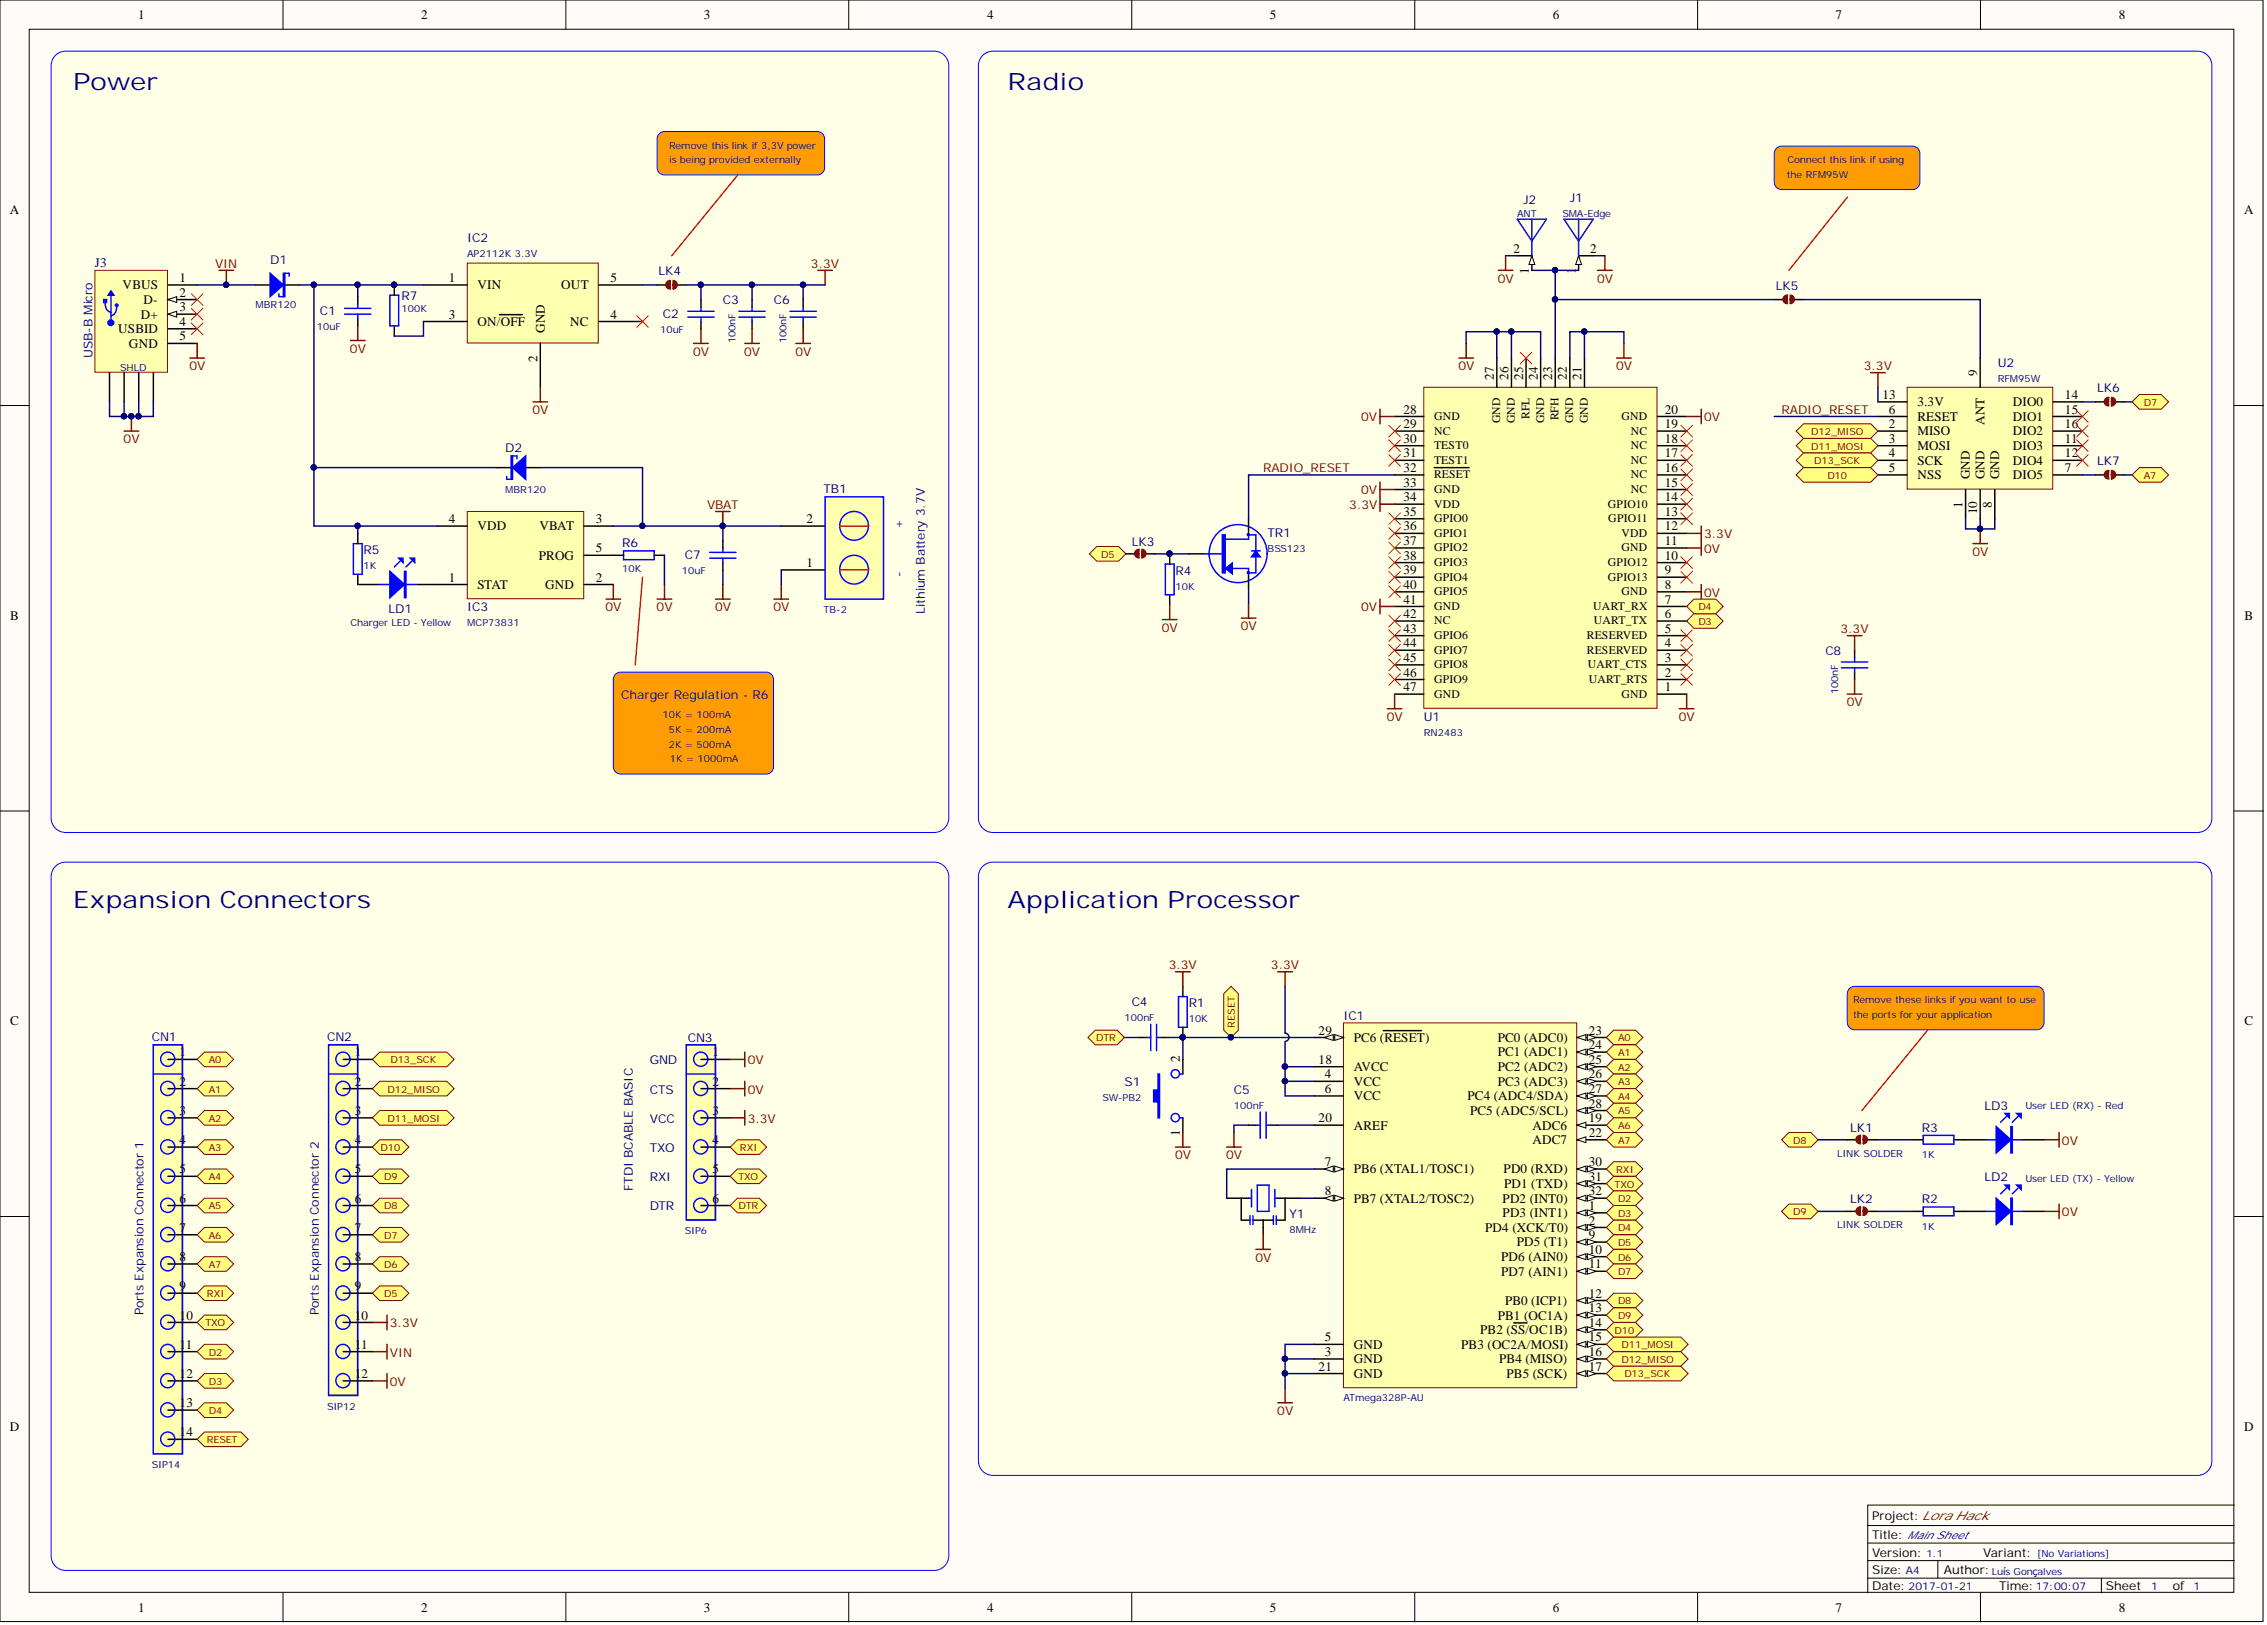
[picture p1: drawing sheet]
<svg xmlns="http://www.w3.org/2000/svg" width="393mm" height="282mm" viewBox="0 0 393 282" stroke-linecap="round" stroke-linejoin="round" font-family="sans-serif">
<defs><g id="words">
<g font-size="4.1" fill="#000080">
<text x="12.7" y="15.6">Power</text>
<text x="174.8" y="15.6">Radio</text>
<text x="12.7" y="157.6">Expansion Connectors</text>
<text x="174.8" y="157.6">Application Processor</text>
</g>
<g font-size="2.3">
<text x="24" y="3.3">1</text>
<text x="73.1" y="3.3">2</text>
<text x="122.1" y="3.3">3</text>
<text x="171.3" y="3.3">4</text>
<text x="220.4" y="3.3">5</text>
<text x="269.4" y="3.3">6</text>
<text x="318.5" y="3.3">7</text>
<text x="367.7" y="3.3">8</text>
<text x="1.7" y="37.2">A</text>
<text x="389.4" y="37.2">A</text>
<text x="262.6" y="43.9">2</text>
<text x="265.3" y="47.6" transform="rotate(-90 265.3 47.6)">1</text>
<text x="273.4" y="47.6" transform="rotate(-90 273.4 47.6)">1</text>
<text x="275.9" y="43.9">2</text>
<text x="21.3" y="50.2">VBUS</text>
<text x="24.9" y="52.7">D-</text>
<text x="31.2" y="48.9">1</text>
<text x="31.2" y="51.5">2</text>
<text x="31.2" y="54">3</text>
<text x="77.9" y="48.9">1</text>
<text x="82.9" y="50.2">VIN</text>
<text x="97.4" y="50.2">OUT</text>
<text x="105.9" y="48.9">5</text>
<text x="20.5" y="57.8">USBID</text>
<text x="24.4" y="55.3">D+</text>
<text x="31.2" y="56.5">4</text>
<text x="31.2" y="59.1">5</text>
<text x="77.9" y="55.3">3</text>
<text x="82.9" y="56.5">ON/OFF</text>
<text x="94.5" y="57.8" transform="rotate(-90 94.5 57.8)">GND</text>
<text x="98.9" y="56.5">NC</text>
<text x="105.9" y="55.3">4</text>
<text x="22.4" y="60.3">GND</text>
<text x="93.2" y="62.8" transform="rotate(-90 93.2 62.8)">2</text>
<text x="259.2" y="65.9" transform="rotate(-90 259.2 65.9)">27</text>
<text x="261.7" y="65.9" transform="rotate(-90 261.7 65.9)">26</text>
<text x="264.3" y="65.9" transform="rotate(-90 264.3 65.9)">25</text>
<text x="266.8" y="65.9" transform="rotate(-90 266.8 65.9)">24</text>
<text x="269.3" y="65.9" transform="rotate(-90 269.3 65.9)">23</text>
<text x="271.9" y="65.9" transform="rotate(-90 271.9 65.9)">22</text>
<text x="274.4" y="65.9" transform="rotate(-90 274.4 65.9)">21</text>
<text x="343.1" y="65.1" transform="rotate(-90 343.1 65.1)">9</text>
<text x="243.5" y="71.7">28</text>
<text x="288.9" y="71.7">20</text>
<text x="326.6" y="69.2">13</text>
<text x="327.7" y="71.7">6</text>
<text x="332.7" y="70.5">3.3V</text>
<text x="349.2" y="70.5">DIO0</text>
<text x="358.3" y="71.7">15</text>
<text x="358.3" y="69.2">14</text>
<text x="243.5" y="74.3">29</text>
<text x="243.5" y="76.8">30</text>
<text x="288.9" y="76.8">18</text>
<text x="288.9" y="74.3">19</text>
<text x="327.7" y="74.3">2</text>
<text x="327.7" y="76.8">3</text>
<text x="332.7" y="75.5">MISO</text>
<text x="332.7" y="73">RESET</text>
<text x="344.3" y="73.7" transform="rotate(-90 344.3 73.7)">ANT</text>
<text x="349.2" y="75.5">DIO2</text>
<text x="349.2" y="73">DIO1</text>
<text x="358.3" y="74.3">16</text>
<text x="358.3" y="76.8">11</text>
<text x="243.5" y="79.3">31</text>
<text x="243.5" y="81.9">32</text>
<text x="288.9" y="81.9">16</text>
<text x="288.9" y="79.3">17</text>
<text x="327.7" y="79.3">4</text>
<text x="327.7" y="81.9">5</text>
<text x="332.7" y="78.1">MOSI</text>
<text x="332.7" y="80.6">SCK</text>
<text x="332.7" y="83.1">NSS</text>
<text x="341.8" y="83.1" transform="rotate(-90 341.8 83.1)">GND</text>
<text x="344.3" y="83.1" transform="rotate(-90 344.3 83.1)">GND</text>
<text x="346.9" y="83.1" transform="rotate(-90 346.9 83.1)">GND</text>
<text x="349.2" y="83.1">DIO5</text>
<text x="349.2" y="78.1">DIO3</text>
<text x="349.2" y="80.6">DIO4</text>
<text x="358.3" y="81.9">7</text>
<text x="358.3" y="79.3">12</text>
<text x="243.5" y="84.4">33</text>
<text x="243.5" y="86.9">34</text>
<text x="243.5" y="89.5">35</text>
<text x="288.9" y="89.5">13</text>
<text x="288.9" y="86.9">14</text>
<text x="288.9" y="84.4">15</text>
<text x="340.5" y="88.1" transform="rotate(-90 340.5 88.1)">1</text>
<text x="343.1" y="89.2" transform="rotate(-90 343.1 89.2)">10</text>
<text x="345.6" y="88.1" transform="rotate(-90 345.6 88.1)">8</text>
<text x="77.9" y="90.7">4</text>
<text x="82.9" y="92">VDD</text>
<text x="93.6" y="92">VBAT</text>
<text x="103.4" y="90.7">3</text>
<text x="103.4" y="95.8">5</text>
<text x="139.9" y="90.7">2</text>
<text x="243.5" y="92">36</text>
<text x="243.5" y="94.5">37</text>
<text x="288.9" y="94.5">11</text>
<text x="288.9" y="92">12</text>
<text x="77.9" y="100.9">1</text>
<text x="93.5" y="97.1">PROG</text>
<text x="103.4" y="100.9">2</text>
<text x="139.9" y="98.3">1</text>
<text x="243.5" y="97.1">38</text>
<text x="243.5" y="99.6">39</text>
<text x="288.9" y="99.6">9</text>
<text x="288.9" y="97.1">10</text>
<text x="1.8" y="107.6">B</text>
<text x="82.9" y="102.1">STAT</text>
<text x="94.6" y="102.1">GND</text>
<text x="243.5" y="102.1">40</text>
<text x="243.5" y="104.7">41</text>
<text x="243.5" y="107.2">42</text>
<text x="288.9" y="107.2">6</text>
<text x="288.9" y="104.7">7</text>
<text x="288.9" y="102.1">8</text>
<text x="389.4" y="107.6">B</text>
<text x="243.5" y="109.8">43</text>
<text x="243.5" y="112.3">44</text>
<text x="288.9" y="112.3">4</text>
<text x="288.9" y="109.8">5</text>
<text x="243.5" y="114.8">45</text>
<text x="243.5" y="117.4">46</text>
<text x="243.5" y="119.9">47</text>
<text x="288.9" y="119.9">1</text>
<text x="288.9" y="117.4">2</text>
<text x="288.9" y="114.8">3</text>
<text x="1.8" y="177.8">C</text>
<text x="228.8" y="179.5">29</text>
<text x="275.7" y="179.5">23</text>
<text x="389.4" y="177.8">C</text>
<text x="31.2" y="183.3">1</text>
<text x="61.6" y="183.3">1</text>
<text x="123.6" y="183.3">1</text>
<text x="204.7" y="184.3" transform="rotate(-90 204.7 184.3)">2</text>
<text x="228.8" y="184.5">18</text>
<text x="234.9" y="180.7">PC6 (RESET)</text>
<text x="234.9" y="185.8">AVCC</text>
<text x="259.9" y="180.7">PC0 (ADC0)</text>
<text x="259.9" y="183.3">PC1 (ADC1)</text>
<text x="259.9" y="185.8">PC2 (ADC2)</text>
<text x="275.7" y="182">24</text>
<text x="275.7" y="184.5">25</text>
<text x="31.2" y="188.3">2</text>
<text x="61.6" y="188.3">2</text>
<text x="123.6" y="188.3">2</text>
<text x="229.9" y="189.6">6</text>
<text x="229.9" y="187.1">4</text>
<text x="234.9" y="190.9">VCC</text>
<text x="234.9" y="188.3">VCC</text>
<text x="254.6" y="190.9">PC4 (ADC4/SDA)</text>
<text x="259.9" y="188.3">PC3 (ADC3)</text>
<text x="275.7" y="187.1">26</text>
<text x="275.7" y="189.6">27</text>
<text x="31.2" y="193.4">3</text>
<text x="61.6" y="193.4">3</text>
<text x="123.6" y="193.4">3</text>
<text x="204.7" y="197.1" transform="rotate(-90 204.7 197.1)">1</text>
<text x="228.8" y="194.7">20</text>
<text x="234.9" y="195.9">AREF</text>
<text x="255.1" y="193.4">PC5 (ADC5/SCL)</text>
<text x="265.9" y="195.9">ADC6</text>
<text x="275.7" y="192.1">28</text>
<text x="275.7" y="194.7">19</text>
<text x="275.7" y="197.2">22</text>
<text x="31.2" y="198.5">4</text>
<text x="31.2" y="203.5">5</text>
<text x="61.6" y="198.5">4</text>
<text x="61.6" y="203.5">5</text>
<text x="123.6" y="198.5">4</text>
<text x="123.6" y="203.5">5</text>
<text x="229.9" y="202.3">7</text>
<text x="234.9" y="203.5">PB6 (XTAL1/TOSC1)</text>
<text x="260.9" y="203.5">PD0 (RXD)</text>
<text x="265.9" y="198.5">ADC7</text>
<text x="275.7" y="202.3">30</text>
<text x="31.2" y="208.6">6</text>
<text x="61.6" y="208.6">6</text>
<text x="123.6" y="208.6">6</text>
<text x="229.9" y="207.3">8</text>
<text x="234.9" y="208.6">PB7 (XTAL2/TOSC2)</text>
<text x="260.7" y="208.6">PD2 (INT0)</text>
<text x="261" y="206.1">PD1 (TXD)</text>
<text x="275.7" y="204.8">31</text>
<text x="275.7" y="207.3">32</text>
<text x="275.7" y="209.9">1</text>
<text x="31.2" y="213.7">7</text>
<text x="61.6" y="213.7">7</text>
<text x="257.7" y="213.7">PD4 (XCK/T0)</text>
<text x="260.7" y="211.1">PD3 (INT1)</text>
<text x="275.7" y="212.4">2</text>
<text x="275.7" y="214.9">9</text>
<text x="31.2" y="218.7">8</text>
<text x="61.6" y="218.7">8</text>
<text x="260.5" y="218.7">PD6 (AIN0)</text>
<text x="260.5" y="221.3">PD7 (AIN1)</text>
<text x="263.2" y="216.2">PD5 (T1)</text>
<text x="275.7" y="217.5">10</text>
<text x="275.7" y="220">11</text>
<text x="31.2" y="223.8">9</text>
<text x="61.6" y="223.8">9</text>
<text x="261.1" y="226.3">PB0 (ICP1)</text>
<text x="275.7" y="225.1">12</text>
<text x="275.7" y="227.6">13</text>
<text x="31.2" y="228.9">1</text>
<text x="31.2" y="233.9">1</text>
<text x="32.3" y="233.9">1</text>
<text x="32.3" y="228.9">0</text>
<text x="61.6" y="228.9">1</text>
<text x="61.6" y="233.9">1</text>
<text x="62.7" y="233.9">1</text>
<text x="62.8" y="228.9">0</text>
<text x="229.9" y="232.7">5</text>
<text x="234.9" y="233.9">GND</text>
<text x="253.5" y="233.9">PB3 (OC2A/MOSI)</text>
<text x="256.8" y="231.4">PB2 (SS/OC1B)</text>
<text x="259.9" y="228.9">PB1 (OC1A)</text>
<text x="275.7" y="230.1">14</text>
<text x="275.7" y="232.7">15</text>
<text x="31.2" y="239">1</text>
<text x="32.3" y="239">2</text>
<text x="61.6" y="239">1</text>
<text x="62.8" y="239">2</text>
<text x="228.8" y="237.8">21</text>
<text x="229.9" y="235.2">3</text>
<text x="234.9" y="239">GND</text>
<text x="234.9" y="236.5">GND</text>
<text x="260.1" y="236.5">PB4 (MISO)</text>
<text x="261.4" y="239">PB5 (SCK)</text>
<text x="275.7" y="235.2">16</text>
<text x="275.7" y="237.8">17</text>
<text x="31.2" y="244.1">1</text>
<text x="32.3" y="244.1">3</text>
<text x="1.7" y="248.2">D</text>
<text x="31.2" y="249.2">1</text>
<text x="32.3" y="249.2">4</text>
<text x="389.4" y="248.2">D</text>
<text x="24" y="279.6">1</text>
<text x="73.1" y="279.6">2</text>
<text x="122.1" y="279.6">3</text>
<text x="171.3" y="279.6">4</text>
<text x="220.4" y="279.6">5</text>
<text x="269.4" y="279.6">6</text>
<text x="318.5" y="279.6">7</text>
<text x="367.7" y="279.6">8</text>
</g>
<text font-size="2.3" fill="#000080" x="16.5" y="46.4">J3</text>
<g font-size="2.1" fill="#000080">
<text x="264.3" y="35.3">J2</text>
<text x="272.4" y="35.1">J1</text>
<text x="81.1" y="41.9">IC2</text>
<text x="46.9" y="45.7">D1</text>
<text x="114.3" y="47.7">LK4</text>
<text x="69.7" y="52">R7</text>
<text x="125.4" y="52.8">C3</text>
<text x="134.3" y="52.8">C6</text>
<text x="308.1" y="50.3">LK5</text>
<text x="55.5" y="54.6">C1</text>
<text x="115" y="55.1">C2</text>
<text x="16" y="62.1" transform="rotate(-90 16 62.1)">USB-B Micro</text>
<text x="346.6" y="63.7">U2</text>
<text x="363.9" y="68">LK6</text>
<text x="87.7" y="78.4">D2</text>
<text x="363.9" y="80.7">LK7</text>
<text x="142.9" y="85.5">TB1</text>
<text x="107.9" y="94.9">R6</text>
<text x="156.7" y="91.8" transform="rotate(-90 156.7 91.8)">+</text>
<text x="196.4" y="94.6">LK3</text>
<text x="219.9" y="93.1">TR1</text>
<text x="63.1" y="96.2">R5</text>
<text x="118.8" y="96.9">C7</text>
<text x="156.7" y="100.1" transform="rotate(-90 156.7 100.1)">-</text>
<text x="204" y="99.7">R4</text>
<text x="67.4" y="106.3">LD1</text>
<text x="81.1" y="106">IC3</text>
<text x="160.5" y="106.5" transform="rotate(-90 160.5 106.5)">Lithium Battery 3.7V</text>
<text x="316.7" y="113.6">C8</text>
<text x="107.8" y="121.2">Charger Regulation - R6</text>
<text x="247" y="125">U1</text>
<text x="196.4" y="174.5">C4</text>
<text x="206.3" y="174.7">R1</text>
<text x="233.1" y="177">IC1</text>
<text x="26.4" y="180.6">CN1</text>
<text x="56.8" y="180.6">CN2</text>
<text x="112.8" y="184.6">GND</text>
<text x="119.3" y="180.8">CN3</text>
<text x="112.8" y="189.7">CTS</text>
<text x="195.1" y="188.4">S1</text>
<text x="214.1" y="189.7">C5</text>
<text x="112.8" y="194.7">VCC</text>
<text x="321" y="196.3">LK1</text>
<text x="333.4" y="196.3">R3</text>
<text x="344.3" y="192.5">LD3</text>
<text x="112.8" y="199.8">TXO</text>
<text x="109.8" y="206.6" transform="rotate(-90 109.8 206.6)">FTDI BCABLE BASIC</text>
<text x="112.8" y="204.9">RXI</text>
<text x="112.8" y="210">DTR</text>
<text x="321" y="208.7">LK2</text>
<text x="333.4" y="208.7">R2</text>
<text x="344.3" y="204.9">LD2</text>
<text x="223.7" y="211.2">Y1</text>
<text x="24.9" y="228.1" transform="rotate(-90 24.9 228.1)">Ports Expansion Connector 1</text>
<text x="55.3" y="228.1" transform="rotate(-90 55.3 228.1)">Ports Expansion Connector 2</text>
</g>
<g font-size="2.1" fill="#800000">
<text x="37.3" y="46.5">VIN</text>
<text x="140.7" y="46.5">3.3V</text>
<text x="259.9" y="49">0V</text>
<text x="277.1" y="49">0V</text>
<text x="32.9" y="64.2">0V</text>
<text x="60.7" y="61.2">0V</text>
<text x="120.3" y="61.7">0V</text>
<text x="129.1" y="61.7">0V</text>
<text x="138" y="61.7">0V</text>
<text x="253" y="64.2">0V</text>
<text x="280.4" y="64.2">0V</text>
<text x="323.4" y="64.2">3.3V</text>
<text x="92.4" y="71.8">0V</text>
<text x="309.1" y="71.8">RADIO_RESET</text>
<text x="21.5" y="76.9">0V</text>
<text x="236.1" y="73.1">0V</text>
<text x="295.7" y="73.1">0V</text>
<text x="219.2" y="82">RADIO_RESET</text>
<text x="122.7" y="88.3">VBAT</text>
<text x="234.1" y="88.3">3.3V</text>
<text x="236.1" y="85.8">0V</text>
<text x="295.7" y="95.9">0V</text>
<text x="295.7" y="93.4">3.3V</text>
<text x="342.2" y="96.4">0V</text>
<text x="105.1" y="106">0V</text>
<text x="113.9" y="106">0V</text>
<text x="124.1" y="106">0V</text>
<text x="134.2" y="106">0V</text>
<text x="236.1" y="106">0V</text>
<text x="295.7" y="103.5">0V</text>
<text x="201.6" y="109.6">0V</text>
<text x="215.3" y="109.3">0V</text>
<text x="319.3" y="109.8">3.3V</text>
<text x="240.6" y="125">0V</text>
<text x="291.3" y="125">0V</text>
<text x="320.4" y="122.5">0V</text>
<text x="202.8" y="168.1">3.3V</text>
<text x="220.5" y="168.1">3.3V</text>
<text x="129.7" y="184.6">0V</text>
<text x="129.7" y="189.7">0V</text>
<text x="129.7" y="194.7">3.3V</text>
<text x="203.9" y="201.1">0V</text>
<text x="212.8" y="201.1">0V</text>
<text x="357.8" y="198.5">0V</text>
<text x="357.8" y="211">0V</text>
<text x="217.8" y="218.8">0V</text>
<text x="67.7" y="230.2">3.3V</text>
<text x="67.7" y="235.3">VIN</text>
<text x="67.7" y="240.4">0V</text>
<text x="221.6" y="245.4">0V</text>
</g>
<g font-size="2.1">
<text x="324.8" y="263.7">Project:Lora Hack</text>
<text x="324.8" y="267">Title:</text>
<text x="324.8" y="273.1">Size:</text>
<text x="324.8" y="275.9">Date:</text>
<text x="324.8" y="270">Version:</text>
<text x="337.2" y="273.1">Author:</text>
<text x="344.1" y="270">Variant:</text>
<text x="346.9" y="275.9">Time:</text>
<text x="365.4" y="275.9">Sheet</text>
<text x="377" y="275.9">of</text>
</g>
<g font-size="2">
<text x="248.8" y="72.8">GND</text>
<text x="248.8" y="75.4">NC</text>
<text x="248.8" y="77.9">TEST0</text>
<text x="260.3" y="73.4" transform="rotate(-90 260.3 73.4)">GND</text>
<text x="262.8" y="73.4" transform="rotate(-90 262.8 73.4)">GND</text>
<text x="265.4" y="72.7" transform="rotate(-90 265.4 72.7)">RFL</text>
<text x="267.9" y="73.4" transform="rotate(-90 267.9 73.4)">GND</text>
<text x="270.4" y="72.9" transform="rotate(-90 270.4 72.9)">RFH</text>
<text x="273" y="73.4" transform="rotate(-90 273 73.4)">GND</text>
<text x="275.5" y="73.4" transform="rotate(-90 275.5 73.4)">GND</text>
<text x="281.3" y="72.8">GND</text>
<text x="282.9" y="77.9">NC</text>
<text x="282.9" y="75.4">NC</text>
<text x="248.8" y="80.4">TEST1</text>
<text x="248.8" y="83">RESET</text>
<text x="282.9" y="83">NC</text>
<text x="282.9" y="80.4">NC</text>
<text x="248.8" y="85.5">GND</text>
<text x="248.8" y="88">VDD</text>
<text x="279" y="88">GPIO10</text>
<text x="282.9" y="85.5">NC</text>
<text x="248.8" y="90.6">GPIO0</text>
<text x="248.8" y="93.1">GPIO1</text>
<text x="248.8" y="95.6">GPIO2</text>
<text x="279.1" y="90.6">GPIO11</text>
<text x="281.3" y="95.6">GND</text>
<text x="281.3" y="93.1">VDD</text>
<text x="248.8" y="98.2">GPIO3</text>
<text x="248.8" y="100.7">GPIO4</text>
<text x="279" y="100.7">GPIO13</text>
<text x="279" y="98.2">GPIO12</text>
<text x="248.8" y="103.2">GPIO5</text>
<text x="248.8" y="105.8">GND</text>
<text x="276.4" y="105.8">UART_RX</text>
<text x="281.3" y="103.2">GND</text>
<text x="248.8" y="108.3">NC</text>
<text x="248.8" y="110.9">GPIO6</text>
<text x="248.8" y="113.4">GPIO7</text>
<text x="275.3" y="113.4">RESERVED</text>
<text x="275.3" y="110.9">RESERVED</text>
<text x="276.5" y="108.3">UART_TX</text>
<text x="248.8" y="115.9">GPIO8</text>
<text x="248.8" y="118.5">GPIO9</text>
<text x="275.5" y="115.9">UART_CTS</text>
<text x="275.7" y="118.5">UART_RTS</text>
<text x="248.8" y="121">GND</text>
<text x="281.3" y="121">GND</text>
</g>
<g font-size="1.9" fill="#000080">
<text x="330.9" y="267">Main Sheet</text>
<text x="330.7" y="273.1">A4</text>
<text x="331.2" y="275.9">2017-01-21</text>
<text x="353.2" y="275.9">17:00:07</text>
<text x="373.2" y="275.9">1</text>
<text x="380.6" y="275.9">1</text>
</g>
<g font-size="1.7" fill="#000080">
<text x="116.1" y="25.8">Remove this link if 3,3V power</text>
<text x="116.1" y="28.3">is being provided externally</text>
<text x="310.1" y="28.3">Connect this link if using</text>
<text x="310.1" y="30.8">the RFM95W</text>
<text x="263.3" y="37.7">ANT</text>
<text x="271.1" y="37.7">SMA-Edge</text>
<text x="81.1" y="44.5">AP2112K 3.3V</text>
<text x="44.3" y="53.4">MBR120</text>
<text x="55" y="57.2">10uF</text>
<text x="69.7" y="54.2">100K</text>
<text x="114.5" y="57.7">10uF</text>
<text x="127.6" y="59.6" transform="rotate(-90 127.6 59.6)">100nF</text>
<text x="136.5" y="59.6" transform="rotate(-90 136.5 59.6)">100nF</text>
<text x="20.9" y="64.3">SHLD</text>
<text x="346.6" y="66.3">RFM95W</text>
<text x="87.7" y="85.6">MBR120</text>
<text x="219.9" y="95.7">BSS123</text>
<text x="63.1" y="98.8">1K</text>
<text x="107.9" y="99.3">10K</text>
<text x="118.3" y="99.5">10uF</text>
<text x="142.9" y="106.4">TB-2</text>
<text x="204" y="102.3">10K</text>
<text x="60.8" y="108.7">Charger LED - Yellow</text>
<text x="81.1" y="108.7">MCP73831</text>
<text x="114.9" y="124.6">10K = 100mA</text>
<text x="318.9" y="120.4" transform="rotate(-90 318.9 120.4)">100nF</text>
<text x="116" y="129.7">2K = 500mA</text>
<text x="116" y="127.2">5K = 200mA</text>
<text x="247" y="127.7">RN2483</text>
<text x="116.2" y="132.2">1K = 1000mA</text>
<text x="195.1" y="177.1">100nF</text>
<text x="206.3" y="177.3">10K</text>
<text x="321.5" y="174">Remove these links if you want to use</text>
<text x="321.5" y="176.6">the ports for your application</text>
<text x="191.3" y="191">SW-PB2</text>
<text x="214.1" y="192.3">100nF</text>
<text x="351.4" y="192.3">User LED (RX) - Red</text>
<text x="318.8" y="200.7">LINK SOLDER</text>
<text x="333.4" y="200.9">1K</text>
<text x="351.4" y="205">User LED (TX) - Yellow</text>
<text x="118.8" y="214.1">SIP6</text>
<text x="223.7" y="213.8">8MHz</text>
<text x="318.8" y="213.1">LINK SOLDER</text>
<text x="333.4" y="213.3">1K</text>
<text x="56.8" y="244.5">SIP12</text>
<text x="233.1" y="243">ATmega328P-AU</text>
<text x="26.4" y="254.6">SIP14</text>
<text x="334.2" y="270.1">1.1</text>
<text x="345.6" y="273.2">Luís Gonçalves</text>
<text x="353.5" y="270.1">[No Variations]</text>
</g>
<g font-size="1.7" fill="#800000">
<text x="372" y="70.4">D7</text>
<text x="314.3" y="78">D11_MOSI</text>
<text x="314.3" y="75.5">D12_MISO</text>
<text x="314.8" y="80.5">D13_SCK</text>
<text x="317.1" y="83.1">D10</text>
<text x="372" y="83.1">A7</text>
<text x="191" y="96.7">D5</text>
<text x="294.7" y="105.9">D4</text>
<text x="294.7" y="108.4">D3</text>
<text x="214.3" y="178.3" transform="rotate(-90 214.3 178.3)">RESET</text>
<text x="36.2" y="184.4">A0</text>
<text x="67.7" y="184.4">D13_SCK</text>
<text x="190.2" y="180.6">DTR</text>
<text x="280.7" y="180.6">A0</text>
<text x="280.7" y="183.2">A1</text>
<text x="280.7" y="185.7">A2</text>
<text x="36.2" y="189.5">A1</text>
<text x="67.2" y="189.5">D12_MISO</text>
<text x="280.7" y="188.2">A3</text>
<text x="280.7" y="190.8">A4</text>
<text x="36.2" y="194.6">A2</text>
<text x="67.2" y="194.6">D11_MOSI</text>
<text x="280.7" y="193.3">A5</text>
<text x="280.7" y="195.8">A6</text>
<text x="36.2" y="199.6">A3</text>
<text x="66" y="199.6">D10</text>
<text x="128.4" y="199.6">RXI</text>
<text x="280.4" y="203.4">RXI</text>
<text x="280.7" y="198.4">A7</text>
<text x="311.1" y="198.4">D8</text>
<text x="36.2" y="204.7">A4</text>
<text x="36.2" y="209.8">A5</text>
<text x="66.6" y="209.8">D8</text>
<text x="66.6" y="204.7">D9</text>
<text x="128.1" y="209.8">DTR</text>
<text x="128.1" y="204.7">TXO</text>
<text x="280.2" y="206">TXO</text>
<text x="280.7" y="208.5">D2</text>
<text x="36.2" y="214.9">A6</text>
<text x="66.6" y="214.9">D7</text>
<text x="280.7" y="211.1">D3</text>
<text x="280.7" y="213.6">D4</text>
<text x="311.1" y="210.8">D9</text>
<text x="36.2" y="219.9">A7</text>
<text x="66.6" y="219.9">D6</text>
<text x="280.7" y="216.1">D5</text>
<text x="280.7" y="218.7">D6</text>
<text x="280.7" y="221.2">D7</text>
<text x="35.9" y="225">RXI</text>
<text x="66.6" y="225">D5</text>
<text x="280.7" y="226.3">D8</text>
<text x="35.6" y="230.1">TXO</text>
<text x="280.2" y="231.3">D10</text>
<text x="280.7" y="228.8">D9</text>
<text x="281.3" y="233.9">D11_MOSI</text>
<text x="36.2" y="235.1">D2</text>
<text x="281.3" y="236.4">D12_MISO</text>
<text x="281.8" y="238.9">D13_SCK</text>
<text x="36.2" y="245.3">D4</text>
<text x="36.2" y="240.2">D3</text>
<text x="35.9" y="250.3">RESET</text>
</g>
</g></defs>
<g fill="#fffcf8" stroke="#000" stroke-width=".17">
<path d="M0 0h392.7v281.3h-392.7z"/>
<path d="M5.1 5.1h382.5v271.1h-382.5z"/>
</g>
<g fill="none" stroke="#000" stroke-width=".17">
<path d="M49.1 0v5.1M98.2 0v5.1M147.3 0v5.1M196.4 0v5.1M245.5 0v5.1M294.6 0v5.1M343.6 0v5.1M0 70.3h5.1M387.7 70.3h5M0 140.7h5.1M387.7 140.7h5M0 211h5.1"/>
<path d="M387.7 211h5M49.1 276.3v5M98.2 276.3v5M147.3 276.3v5M196.4 276.3v5M245.5 276.3v5M294.6 276.3v5M324.1 264.6h63.6M324.1 273.7h63.6M324.1 270.7h63.6M324.1 267.7h63.6M336.2 270.7v3"/>
<path d="M343.6 276.3v5M364.6 273.7v2.6M387.7 261.1h-63.6v15.2"/>
</g>
<g fill="#ffffe8" stroke="#00f" stroke-width=".17">
<path d="M170.7 150.1l1-.5 .6-.1h209a2.53 2.53 0 0 1 2.5 2.6v101.3a2.53 2.53 0 0 1-2.5 2.5h-209a2.53 2.53 0 0 1-2.5-2.5v-101.3a2.53 2.53 0 0 1 .9-2z"/>
<path d="M9.8 150.1l1-.5 .6-.1h150.7a2.53 2.53 0 0 1 2.5 2.6v117.8a2.53 2.53 0 0 1-2.5 2.5h-150.7a2.53 2.53 0 0 1-2.5-2.5v-117.8a2.53 2.53 0 0 1 .9-2z"/>
<path d="M170.7 9.4l1-.5h.6h209a2.53 2.53 0 0 1 2.5 2.5v130.5a2.53 2.53 0 0 1-2.5 2.5h-209a2.53 2.53 0 0 1-2.5-2.5v-130.5a2.53 2.53 0 0 1 .9-2z"/>
<path d="M9.8 9.4l1-.5h.6h150.7a2.53 2.53 0 0 1 2.5 2.5v130.5a2.53 2.53 0 0 1-2.5 2.5h-150.7a2.53 2.53 0 0 1-2.5-2.5v-130.5a2.53 2.53 0 0 1 .9-2z"/>
</g>
<path d="M233.1 177.4h40.5v63.3h-40.5z" fill="#ffffb0" stroke="#800000" stroke-width=".17"/>
<path d="M228 180h5.1" fill="none" stroke="#000" stroke-width=".25"/>
<path d="M231.6 179.5l1.5 .5-1.5 .5z" fill="#fffcf8"/>
<path d="M231.6 179.5l1.5 .5-1.5 .5z" fill="none" stroke="#000" stroke-width=".17"/>
<path d="M229.8 180l1.5-.5v1z" fill="#fffcf8"/>
<path d="M229.8 180l1.5-.5v1z" fill="none" stroke="#000" stroke-width=".17"/>
<path d="M240 178.8h2.7M242.8 178.8h1.1M244 178.8h1.3M245.4 178.8h1.2M273.6 202.8h5.1" fill="none" stroke="#000" stroke-width=".25"/>
<path d="M273.6 202.8l1.6-.5v1z" fill="#fffcf8"/>
<path d="M273.6 202.8l1.6-.5v1z" fill="none" stroke="#000" stroke-width=".17"/>
<path d="M275.4 202.3l1.5 .5-1.5 .5z" fill="#fffcf8"/>
<path d="M275.4 202.3l1.5 .5-1.5 .5z" fill="none" stroke="#000" stroke-width=".17"/>
<path d="M273.6 205.3h5.1" fill="none" stroke="#000" stroke-width=".25"/>
<path d="M273.6 205.3l1.6-.5v1z" fill="#fffcf8"/>
<path d="M273.6 205.3l1.6-.5v1z" fill="none" stroke="#000" stroke-width=".17"/>
<path d="M275.4 204.8l1.5 .5-1.5 .5z" fill="#fffcf8"/>
<path d="M275.4 204.8l1.5 .5-1.5 .5z" fill="none" stroke="#000" stroke-width=".17"/>
<path d="M273.6 207.8h5.1" fill="none" stroke="#000" stroke-width=".25"/>
<path d="M273.6 207.8l1.6-.5v1z" fill="#fffcf8"/>
<path d="M273.6 207.8l1.6-.5v1z" fill="none" stroke="#000" stroke-width=".17"/>
<path d="M275.4 207.3l1.5 .5-1.5 .5z" fill="#fffcf8"/>
<path d="M275.4 207.3l1.5 .5-1.5 .5z" fill="none" stroke="#000" stroke-width=".17"/>
<path d="M273.6 212.9h5.1" fill="none" stroke="#000" stroke-width=".25"/>
<path d="M273.6 212.9l1.6-.5v1z" fill="#fffcf8"/>
<path d="M273.6 212.9l1.6-.5v1z" fill="none" stroke="#000" stroke-width=".17"/>
<path d="M275.4 212.4l1.5 .5-1.5 .5z" fill="#fffcf8"/>
<path d="M275.4 212.4l1.5 .5-1.5 .5z" fill="none" stroke="#000" stroke-width=".17"/>
<path d="M228 190.1h5.1M228 202.8h5.1M228 233.2h5.1" fill="none" stroke="#000" stroke-width=".25"/>
<path d="M231.6 202.3l1.5 .5-1.5 .5z" fill="#fffcf8"/>
<path d="M231.6 202.3l1.5 .5-1.5 .5z" fill="none" stroke="#000" stroke-width=".17"/>
<path d="M229.8 202.8l1.5-.5v1z" fill="#fffcf8"/>
<path d="M229.8 202.8l1.5-.5v1z" fill="none" stroke="#000" stroke-width=".17"/>
<path d="M228 207.8h5.1" fill="none" stroke="#000" stroke-width=".25"/>
<path d="M231.6 207.3l1.5 .5-1.5 .5z" fill="#fffcf8"/>
<path d="M231.6 207.3l1.5 .5-1.5 .5z" fill="none" stroke="#000" stroke-width=".17"/>
<path d="M229.8 207.8l1.5-.5v1z" fill="#fffcf8"/>
<path d="M229.8 207.8l1.5-.5v1z" fill="none" stroke="#000" stroke-width=".17"/>
<path d="M273.6 215.4h5.1" fill="none" stroke="#000" stroke-width=".25"/>
<path d="M273.6 215.4l1.6-.5v1.1z" fill="#fffcf8"/>
<path d="M273.6 215.4l1.6-.5v1.1z" fill="none" stroke="#000" stroke-width=".17"/>
<path d="M275.4 214.9l1.5 .5-1.5 .6z" fill="#fffcf8"/>
<path d="M275.4 214.9l1.5 .5-1.5 .6z" fill="none" stroke="#000" stroke-width=".17"/>
<path d="M273.6 218h5.1" fill="none" stroke="#000" stroke-width=".25"/>
<path d="M273.6 218l1.6-.5v1z" fill="#fffcf8"/>
<path d="M273.6 218l1.6-.5v1z" fill="none" stroke="#000" stroke-width=".17"/>
<path d="M275.4 217.5l1.5 .5-1.5 .5z" fill="#fffcf8"/>
<path d="M275.4 217.5l1.5 .5-1.5 .5z" fill="none" stroke="#000" stroke-width=".17"/>
<path d="M273.6 220.5h5.1" fill="none" stroke="#000" stroke-width=".25"/>
<path d="M273.6 220.5l1.6-.5v1z" fill="#fffcf8"/>
<path d="M273.6 220.5l1.6-.5v1z" fill="none" stroke="#000" stroke-width=".17"/>
<path d="M275.4 220l1.5 .5-1.5 .5z" fill="#fffcf8"/>
<path d="M275.4 220l1.5 .5-1.5 .5z" fill="none" stroke="#000" stroke-width=".17"/>
<path d="M273.6 225.6h5.1" fill="none" stroke="#000" stroke-width=".25"/>
<path d="M273.6 225.6l1.6-.5v1z" fill="#fffcf8"/>
<path d="M273.6 225.6l1.6-.5v1z" fill="none" stroke="#000" stroke-width=".17"/>
<path d="M275.4 225.1l1.5 .5-1.5 .5z" fill="#fffcf8"/>
<path d="M275.4 225.1l1.5 .5-1.5 .5z" fill="none" stroke="#000" stroke-width=".17"/>
<path d="M273.6 228.1h5.1" fill="none" stroke="#000" stroke-width=".25"/>
<path d="M273.6 228.1l1.6-.5v1z" fill="#fffcf8"/>
<path d="M273.6 228.1l1.6-.5v1z" fill="none" stroke="#000" stroke-width=".17"/>
<path d="M275.4 227.6l1.5 .5-1.5 .5z" fill="#fffcf8"/>
<path d="M275.4 227.6l1.5 .5-1.5 .5z" fill="none" stroke="#000" stroke-width=".17"/>
<path d="M273.6 230.7h5.1" fill="none" stroke="#000" stroke-width=".25"/>
<path d="M273.6 230.7l1.6-.6v1.1z" fill="#fffcf8"/>
<path d="M273.6 230.7l1.6-.6v1.1z" fill="none" stroke="#000" stroke-width=".17"/>
<path d="M275.4 230.1l1.5 .6-1.5 .5z" fill="#fffcf8"/>
<path d="M275.4 230.1l1.5 .6-1.5 .5z" fill="none" stroke="#000" stroke-width=".17"/>
<path d="M262.7 229.5h1M263.8 229.5h1.1M273.6 233.2h5.1" fill="none" stroke="#000" stroke-width=".25"/>
<path d="M273.6 233.2l1.6-.5v1z" fill="#fffcf8"/>
<path d="M273.6 233.2l1.6-.5v1z" fill="none" stroke="#000" stroke-width=".17"/>
<path d="M275.4 232.7l1.5 .5-1.5 .5z" fill="#fffcf8"/>
<path d="M275.4 232.7l1.5 .5-1.5 .5z" fill="none" stroke="#000" stroke-width=".17"/>
<path d="M273.6 235.7h5.1" fill="none" stroke="#000" stroke-width=".25"/>
<path d="M273.6 235.7l1.6-.5v1z" fill="#fffcf8"/>
<path d="M273.6 235.7l1.6-.5v1z" fill="none" stroke="#000" stroke-width=".17"/>
<path d="M275.4 235.2l1.5 .5-1.5 .5z" fill="#fffcf8"/>
<path d="M275.4 235.2l1.5 .5-1.5 .5z" fill="none" stroke="#000" stroke-width=".17"/>
<path d="M273.6 238.3h5.1" fill="none" stroke="#000" stroke-width=".25"/>
<path d="M273.6 238.3l1.6-.5v1z" fill="#fffcf8"/>
<path d="M273.6 238.3l1.6-.5v1z" fill="none" stroke="#000" stroke-width=".17"/>
<path d="M275.4 237.8l1.5 .5-1.5 .5z" fill="#fffcf8"/>
<path d="M275.4 237.8l1.5 .5-1.5 .5z" fill="none" stroke="#000" stroke-width=".17"/>
<path d="M273.6 180h5.1M228 185h5.1M228 195.2h5.1M228 238.3h5.1" fill="none" stroke="#000" stroke-width=".25"/>
<path d="M273.6 180l1.6-.5v1z" fill="#fffcf8"/>
<path d="M273.6 180l1.6-.5v1z" fill="none" stroke="#000" stroke-width=".17"/>
<path d="M275.4 179.5l1.5 .5-1.5 .5z" fill="#fffcf8"/>
<path d="M275.4 179.5l1.5 .5-1.5 .5z" fill="none" stroke="#000" stroke-width=".17"/>
<path d="M273.6 182.5h5.1" fill="none" stroke="#000" stroke-width=".25"/>
<path d="M273.6 182.5l1.6-.5v1z" fill="#fffcf8"/>
<path d="M273.6 182.5l1.6-.5v1z" fill="none" stroke="#000" stroke-width=".17"/>
<path d="M275.4 182l1.5 .5-1.5 .5z" fill="#fffcf8"/>
<path d="M275.4 182l1.5 .5-1.5 .5z" fill="none" stroke="#000" stroke-width=".17"/>
<path d="M273.6 185h5.1" fill="none" stroke="#000" stroke-width=".25"/>
<path d="M273.6 185l1.6-.5v1z" fill="#fffcf8"/>
<path d="M273.6 185l1.6-.5v1z" fill="none" stroke="#000" stroke-width=".17"/>
<path d="M275.4 184.5l1.5 .5-1.5 .5z" fill="#fffcf8"/>
<path d="M275.4 184.5l1.5 .5-1.5 .5z" fill="none" stroke="#000" stroke-width=".17"/>
<path d="M273.6 187.6h5.1" fill="none" stroke="#000" stroke-width=".25"/>
<path d="M273.6 187.6l1.6-.5v1z" fill="#fffcf8"/>
<path d="M273.6 187.6l1.6-.5v1z" fill="none" stroke="#000" stroke-width=".17"/>
<path d="M275.4 187.1l1.5 .5-1.5 .5z" fill="#fffcf8"/>
<path d="M275.4 187.1l1.5 .5-1.5 .5z" fill="none" stroke="#000" stroke-width=".17"/>
<path d="M273.6 190.1h5.1" fill="none" stroke="#000" stroke-width=".25"/>
<path d="M273.6 190.1l1.6-.5v1z" fill="#fffcf8"/>
<path d="M273.6 190.1l1.6-.5v1z" fill="none" stroke="#000" stroke-width=".17"/>
<path d="M275.4 189.6l1.5 .5-1.5 .5z" fill="#fffcf8"/>
<path d="M275.4 189.6l1.5 .5-1.5 .5z" fill="none" stroke="#000" stroke-width=".17"/>
<path d="M273.6 192.6h5.1" fill="none" stroke="#000" stroke-width=".25"/>
<path d="M273.6 192.6l1.6-.5v1z" fill="#fffcf8"/>
<path d="M273.6 192.6l1.6-.5v1z" fill="none" stroke="#000" stroke-width=".17"/>
<path d="M275.4 192.1l1.5 .5-1.5 .5z" fill="#fffcf8"/>
<path d="M275.4 192.1l1.5 .5-1.5 .5z" fill="none" stroke="#000" stroke-width=".17"/>
<path d="M228 187.6h5.1M273.6 195.2h5.1M228 235.7h5.1" fill="none" stroke="#000" stroke-width=".25"/>
<path d="M273.6 195.2l1.6-.5v1z" fill="#fffcf8"/>
<path d="M273.6 195.2l1.6-.5v1z" fill="none" stroke="#000" stroke-width=".17"/>
<path d="M273.6 197.7h5.1" fill="none" stroke="#000" stroke-width=".25"/>
<path d="M273.6 197.7l1.6-.5v1z" fill="#fffcf8"/>
<path d="M273.6 197.7l1.6-.5v1z" fill="none" stroke="#000" stroke-width=".17"/>
<path d="M273.6 210.4h5.1" fill="none" stroke="#000" stroke-width=".25"/>
<path d="M273.6 210.4l1.6-.5v1z" fill="#fffcf8"/>
<path d="M273.6 210.4l1.6-.5v1z" fill="none" stroke="#000" stroke-width=".17"/>
<path d="M275.4 209.9l1.5 .5-1.5 .5z" fill="#fffcf8"/>
<path d="M275.4 209.9l1.5 .5-1.5 .5z" fill="none" stroke="#000" stroke-width=".17"/>
<path d="M197.6 180h1.3M201.4 180h1.3M205.2 171.1v1.8M205.2 178.2v1.8" fill="none" stroke="#000" stroke-width=".25"/>
<circle cx="205.2" cy="179.9" r=".47" fill="#000080" stroke="#000080" stroke-width=".17"/>
<path d="M198.9 180h.8M199.7 177.7v4.5M200.7 180h.7M200.7 177.7v4.5M204.5 172.9h1.5v5.3h-1.5z" fill="none" stroke="#00f" stroke-width=".25"/>
<path d="M200.9 186.3h.3v7.6h-.3v-2.8h-.7v-2h.7z" fill-rule="evenodd" fill="#00f"/>
<g fill="none" stroke="#00f" stroke-width=".25">
<path d="M200.9 186.3h.3v7.6h-.3v-2.8h-.7v-2h.7zM204.7 186.3h.5M204.7 193.9h.5M217.9 195.2h.8M218.7 192.9v4.6M219.7 195.2h.7M219.7 192.9v4.6M216.6 207.8h.5M216.9 210.9v1.5M217.1 206.3v3.1M217.4 210.9v1.5M218.2 205.6h2v4.5h-2z"/>
<path d="M220.9 210.9v1.5M221.2 206.3v3.1M221.2 207.8h.5M221.5 210.9v1.5"/>
<circle cx="203.9" cy="186.3" r=".72"/>
<circle cx="203.9" cy="193.9" r=".72"/>
</g>
<path d="M205.2 183.8v2.5M205.2 193.9v2.5M216.6 195.2h1.3M220.4 195.2h1.3M212.8 207.8h3.8M215.4 207.8v3.8h1.5M217.4 211.6h3.5M219.2 211.6v2.6M221.7 207.8h1.3v3.8h-1.5M223 207.8h2.5" fill="none" stroke="#000" stroke-width=".25"/>
<path d="M204 168.6h2.5M205.2 168.6v2.5M221.7 168.6h2.5M223 168.6v2.5M204 199h2.5M205.2 196.4v2.6M212.8 199h2.6M214.1 196.4v2.6M217.9 216.7h2.5M219.2 214.2v2.5M221.7 243.3h2.5M223 240.8v2.5" fill="none" stroke="#800000" stroke-width=".25"/>
<g fill="#ffff80" stroke="#800000" stroke-width=".17">
<path d="M280 178.7h3.8l1.3 1.3-1.3 1.2h-3.8l-1.3-1.2z" fill-rule="evenodd"/>
<path d="M280 181.2h3.8l1.3 1.3-1.3 1.3h-3.8l-1.3-1.3z" fill-rule="evenodd"/>
<path d="M280 183.8h3.8l1.3 1.2-1.3 1.3h-3.8l-1.3-1.3z" fill-rule="evenodd"/>
<path d="M280 186.3h3.8l1.3 1.3-1.3 1.2h-3.8l-1.3-1.2z" fill-rule="evenodd"/>
<path d="M280 188.8h3.8l1.3 1.3-1.3 1.3h-3.8l-1.3-1.3z" fill-rule="evenodd"/>
<path d="M280 191.4h3.8l1.3 1.2-1.3 1.3h-3.8l-1.3-1.3z" fill-rule="evenodd"/>
<path d="M280 193.9h3.8l1.3 1.3-1.3 1.2h-3.8l-1.3-1.2z" fill-rule="evenodd"/>
<path d="M280 196.4h3.8l1.3 1.3-1.3 1.3h-3.8l-1.3-1.3z" fill-rule="evenodd"/>
<path d="M280 201.5h3.8l1.3 1.3-1.3 1.2h-3.8l-1.3-1.2z" fill-rule="evenodd"/>
<path d="M280 204h3.8l1.3 1.3-1.3 1.3h-3.8l-1.3-1.3z" fill-rule="evenodd"/>
<path d="M280 209.1h3.8l1.3 1.3-1.3 1.2h-3.8l-1.3-1.2z" fill-rule="evenodd"/>
<path d="M280 211.6h3.8l1.3 1.3-1.3 1.3h-3.8l-1.3-1.3z" fill-rule="evenodd"/>
<path d="M280 214.2h3.8l1.3 1.2-1.3 1.3h-3.8l-1.3-1.3z" fill-rule="evenodd"/>
<path d="M280 216.7h3.8l1.3 1.3-1.3 1.2h-3.8l-1.3-1.2z" fill-rule="evenodd"/>
<path d="M280 231.9h11.6l1.3 1.3-1.3 1.3h-11.6l-1.3-1.3z" fill-rule="evenodd"/>
<path d="M280 234.5h11.6l1.3 1.2-1.3 1.3h-11.6l-1.3-1.3z" fill-rule="evenodd"/>
<path d="M280 237h11.6l1.3 1.3-1.3 1.2h-11.6l-1.3-1.2z" fill-rule="evenodd"/>
<path d="M280 219.2h3.8l1.3 1.3-1.3 1.3h-3.8l-1.3-1.3z" fill-rule="evenodd"/>
<path d="M280 224.3h3.8l1.3 1.3-1.3 1.3h-3.8l-1.3-1.3z" fill-rule="evenodd"/>
<path d="M190 178.7h3.8l1.3 1.3-1.3 1.2h-3.8l-1.2-1.2z" fill-rule="evenodd"/>
</g>
<path d="M119.1 181.2h5v30.4h-5z" fill="#ffffb0" stroke="#800000" stroke-width=".17"/>
<path d="M121.6 183.8h5.1M121.6 188.8h5.1M121.6 193.9h5.1M121.6 199h5.1M121.6 204h5.1M121.6 209.1h5.1" fill="none" stroke="#000" stroke-width=".25"/>
<g fill="none" stroke="#00f" stroke-width=".25">
<path d="M119.1 181.2h5.1v30.4h-5.1zM119.1 186.3h5.1"/>
<circle cx="121.6" cy="198.9" r="1.23"/>
<circle cx="121.6" cy="193.9" r="1.23"/>
<circle cx="121.6" cy="183.7" r="1.23"/>
<circle cx="121.6" cy="188.8" r="1.23"/>
<circle cx="121.6" cy="204" r="1.23"/>
<circle cx="121.6" cy="209.1" r="1.23"/>
</g>
<path d="M128 207.8h3.8l1.2 1.3-1.2 1.3h-3.8l-1.3-1.3z" fill-rule="evenodd" fill="#ffff80" stroke="#800000" stroke-width=".17"/>
<path d="M126.7 183.8h2.5M126.7 188.8h2.5M126.7 193.9h2.5M129.2 182.5v2.5M129.2 187.6v2.5M129.2 192.6v2.6" fill="none" stroke="#800000" stroke-width=".25"/>
<g fill="#ffff80" stroke="#800000" stroke-width=".17">
<path d="M128 197.7h3.8l1.2 1.3-1.2 1.2h-3.8l-1.3-1.2z" fill-rule="evenodd"/>
<path d="M128 202.8h3.8l1.2 1.2-1.2 1.3h-3.8l-1.3-1.3z" fill-rule="evenodd"/>
</g>
<path d="M247 67.2h40.5v55.7h-40.5z" fill="#ffffb0" stroke="#800000" stroke-width=".17"/>
<g fill="none" stroke="#000" stroke-width=".25">
<path d="M242 79.8h5M242 77.3h5M242 74.8h5M242 72.2h5M259.7 62.1v5.1M262.2 62.1v5.1M264.8 62.1v5.1M267.3 62.1v5.1M269.8 62.1v5.1M272.4 62.1v5.1M274.9 62.1v5.1M287.6 79.8h5.1"/>
<path d="M287.6 77.3h5.1M287.6 74.8h5.1M287.6 72.2h5.1M242 97.6h5M242 95.1h5M242 92.5h5M242 90h5M242 87.4h5M242 84.9h5M242 82.4h5M248.8 81.1h2.6M251.4 81.1h1"/>
<path d="M252.4 81.1h1.2M253.7 81.1h1.2M287.6 97.6h5.1M287.6 95.1h5.1M287.6 92.5h5.1M287.6 90h5.1M287.6 87.4h5.1M287.6 84.9h5.1M287.6 82.4h5.1M242 117.9h5M242 115.3h5M242 112.8h5"/>
<path d="M242 110.3h5M242 107.7h5M242 105.2h5M242 102.7h5M242 100.1h5M287.6 117.9h5.1M287.6 115.3h5.1M287.6 112.8h5.1M287.6 110.3h5.1M287.6 107.7h5.1M287.6 105.2h5.1M287.6 102.7h5.1"/>
<path d="M287.6 100.1h5.1M242 120.4h5M287.6 120.4h5.1"/>
</g>
<g fill="none" stroke="#800000" stroke-width=".25">
<path d="M254.4 59.6v2.5M260 46.9h2.5M261.2 44.4v2.5M277.2 46.9h2.5M278.5 44.4v2.5M281.8 59.6v2.5M239.4 72.2h2.6M239.4 71v2.5M253.1 62.1h2.6M280.5 62.1h2.5M292.7 72.2h2.5M295.2 71v2.5"/>
<path d="M239.4 83.6v2.6M239.4 84.9h2.6M292.7 95.1h2.5M295.2 93.8v2.5M239.4 103.9v2.6M239.4 105.2h2.6M292.7 102.7h2.5M295.2 101.4v2.5M240.7 122.9h2.5M242 120.4v2.5M291.4 122.9h2.5M292.7 120.4v2.5"/>
</g>
<path d="M263.8 61.1l2 2M265.8 61.1l-2 2" fill="none" stroke="#f00" stroke-width=".17"/>
<g fill="#ffff80" stroke="#800000" stroke-width=".17">
<path d="M280 206.6h3.8l1.3 1.2-1.3 1.3h-3.8l-1.3-1.3z" fill-rule="evenodd"/>
<path d="M280 226.9h3.8l1.3 1.2-1.3 1.3h-3.8l-1.3-1.3z" fill-rule="evenodd"/>
<path d="M280 229.4h3.8l1.3 1.3-1.3 1.2h-3.8l-1.3-1.2z" fill-rule="evenodd"/>
</g>
<path d="M239.4 86.2v2.5M239.4 87.4h2.6M292.7 92.5h2.5M295.2 91.3v2.5" fill="none" stroke="#800000" stroke-width=".25"/>
<g fill="none" stroke="#f00" stroke-width=".17">
<path d="M241 73.8l2 2M241 76.3l2 2M241 78.8l2 2.1M243 73.8l-2 2M243 76.3l-2 2M243 78.8l-2 2.1M291.6 73.8l2.1 2M291.6 76.3l2.1 2M291.6 78.8l2.1 2.1M293.7 73.8l-2.1 2M293.7 76.3l-2.1 2M293.7 78.8l-2.1 2.1"/>
<path d="M241 89l2 2M241 91.5l2 2M241 94l2 2.1M241 96.6l2 2M241 99.1l2 2M243 89l-2 2M243 91.5l-2 2M243 94l-2 2.1M243 96.6l-2 2M243 99.1l-2 2M291.6 81.4l2.1 2M291.6 83.9l2.1 2"/>
<path d="M291.6 99.1l2.1 2M291.6 96.6l2.1 2M291.6 89l2.1 2M291.6 86.4l2.1 2.1M293.7 81.4l-2.1 2M293.7 83.9l-2.1 2M293.7 99.1l-2.1 2M293.7 96.6l-2.1 2M293.7 89l-2.1 2M293.7 86.4l-2.1 2.1M241 106.7l2 2M241 101.6l2 2.1"/>
<path d="M241 109.2l2 2.1M241 111.8l2 2M241 114.3l2 2M241 116.9l2 2M243 106.7l-2 2M243 101.6l-2 2.1M243 109.2l-2 2.1M243 111.8l-2 2M243 114.3l-2 2M243 116.9l-2 2M291.6 111.8l2.1 2M291.6 109.2l2.1 2.1"/>
<path d="M293.7 111.8l-2.1 2M293.7 109.2l-2.1 2.1"/>
</g>
<path d="M26.6 181.2h5v70.9h-5z" fill="#ffffb0" stroke="#800000" stroke-width=".17"/>
<g fill="none" stroke="#000" stroke-width=".25">
<path d="M29.1 183.8h5.1M29.1 188.8h5.1M29.1 193.9h5.1M29.1 199h5.1M29.1 204h5.1M29.1 209.1h5.1M29.1 214.2h5.1M29.1 219.2h5.1M340.8 210.1h3.8M350.9 210.1h3.8M29.1 224.3h5.1M29.1 229.4h5.1"/>
<path d="M29.1 234.5h5.1M29.1 239.5h5.1M29.1 244.6h5.1M29.1 249.7h5.1"/>
</g>
<g fill="none" stroke="#00f" stroke-width=".25">
<path d="M26.6 181.2h5.1v71h-5.1zM26.6 186.3h5.1M344.6 210.1h6.3M348.1 206.1l-1 1M350.2 206.1l-1 1"/>
<circle cx="29.1" cy="198.9" r="1.23"/>
<circle cx="29.1" cy="183.7" r="1.23"/>
<circle cx="29.1" cy="193.9" r="1.23"/>
<circle cx="29.1" cy="188.8" r="1.23"/>
<circle cx="29.1" cy="214.1" r="1.23"/>
<circle cx="29.1" cy="219.2" r="1.23"/>
<circle cx="29.1" cy="204" r="1.23"/>
<circle cx="29.1" cy="209.1" r="1.23"/>
<circle cx="29.1" cy="224.3" r="1.23"/>
<circle cx="29.1" cy="229.3" r="1.23"/>
<circle cx="29.1" cy="239.5" r="1.23"/>
<circle cx="29.1" cy="234.4" r="1.23"/>
<circle cx="29.1" cy="249.6" r="1.23"/>
<circle cx="29.1" cy="244.6" r="1.23"/>
</g>
<path d="M346.4 207.8l2.5 2.3-2.5 2.3z" fill="#00f"/>
<path d="M346.4 207.8l2.5 2.3-2.5 2.3zM348.9 207.8h.3v4.6h-.3zM349 207.8v4.6" fill="none" stroke="#00f" stroke-width=".25"/>
<path d="M349.9 205.6h.8v.7z" fill="#00f"/>
<path d="M349.9 205.6h.8v.7z" fill="none" stroke="#00f" stroke-width=".25"/>
<path d="M347.9 205.6h.8v.7z" fill="#00f"/>
<path d="M344.6 197.7h6.3M348.1 193.6l-1 1.1M350.2 193.6l-1 1.1M333.7 209.4h5.3v1.5h-5.3zM347.9 205.6h.8v.7z" fill="none" stroke="#00f" stroke-width=".25"/>
<path d="M354.7 210.1h2.6M357.3 208.9v2.5" fill="none" stroke="#800000" stroke-width=".25"/>
<path d="M340.8 197.7h3.8M350.9 197.7h3.8M331.9 210.1h1.8M339 210.1h1.8" fill="none" stroke="#000" stroke-width=".25"/>
<path d="M346.4 195.4l2.5 2.3-2.5 2.3z" fill="#00f"/>
<path d="M346.4 195.4l2.5 2.3-2.5 2.3zM348.9 195.4h.3v4.6h-.3zM349 195.4v4.6" fill="none" stroke="#00f" stroke-width=".25"/>
<path d="M349.9 193.1h.8v.8z" fill="#00f"/>
<path d="M349.9 193.1h.8v.8z" fill="none" stroke="#00f" stroke-width=".25"/>
<path d="M347.9 193.1h.8v.8z" fill="#00f"/>
<path d="M333.7 196.9h5.3v1.6h-5.3zM347.9 193.1h.8v.8z" fill="none" stroke="#00f" stroke-width=".25"/>
<path d="M354.7 197.7h2.6M357.3 196.4v2.6" fill="none" stroke="#800000" stroke-width=".25"/>
<path d="M320.5 197.7h1.5M324.1 197.7h1.5M331.9 197.7h1.8M339 197.7h1.8M320.5 210.1h1.5M324.1 210.1h1.5" fill="none" stroke="#000" stroke-width=".25"/>
<g fill="#800000" stroke="#800000" stroke-width=".25">
<path d="M323.3 196.9v1.5a.72 .72 0 0 0 .7-.7 .72 .72 0 0 0-.7-.8zM323.3 197.7v.7z" fill-rule="evenodd"/>
<path d="M322.3 197.1a.72 .72 0 0 0-.2 .8 .72 .72 0 0 0 .7 .5v-1.5zM322.8 196.9v.8z" fill-rule="evenodd"/>
<path d="M323.3 209.4v1.4a.72 .72 0 0 0 .7-.7 .72 .72 0 0 0-.7-.7zM323.3 210.1v.7z" fill-rule="evenodd"/>
<path d="M322.3 209.5a.72 .72 0 0 0-.2 .9 .72 .72 0 0 0 .7 .4v-1.4zM322.8 209.4v.7z" fill-rule="evenodd"/>
</g>
<g fill="#ffff80" stroke="#800000" stroke-width=".17">
<path d="M310.4 208.9h3.8l1.3 1.2-1.3 1.3h-3.8l-1.3-1.3z" fill-rule="evenodd"/>
<path d="M310.4 196.4h3.8l1.3 1.3-1.3 1.3h-3.8l-1.3-1.3z" fill-rule="evenodd"/>
</g>
<path d="M330.9 67.2h25.3v17.6h-25.3z" fill="#ffffb0" stroke="#800000" stroke-width=".17"/>
<g fill="none" stroke="#000" stroke-width=".25">
<path d="M325.8 74.8h5.1M325.8 77.3h5.1M325.8 79.8h5.1M325.8 72.2h5.1M325.8 69.7h5.1M343.6 62.1v5.1M356.3 74.8h5M356.3 77.3h5M356.3 79.8h5M356.3 72.2h5M356.3 69.7h5M325.8 82.4h5.1"/>
<path d="M341 84.9v5.1M343.6 84.9v5.1M346.1 84.9v5.1M356.3 82.4h5"/>
</g>
<path d="M324.6 64.6h2.5M325.8 64.6v2.6M342.3 94.3h2.5M343.6 91.8v2.5" fill="none" stroke="#800000" stroke-width=".25"/>
<circle cx="343.5" cy="91.7" r=".47" fill="#000080" stroke="#000080" stroke-width=".17"/>
<g fill="#ffff80" stroke="#800000" stroke-width=".17">
<path d="M312.9 76h11.7l1.2 1.3-1.2 1.3h-11.7l-1.2-1.3z" fill-rule="evenodd"/>
<path d="M312.9 73.5h11.7l1.2 1.3-1.2 1.2h-11.7l-1.2-1.2z" fill-rule="evenodd"/>
<path d="M312.9 78.6h11.7l1.2 1.2-1.2 1.3h-11.7l-1.2-1.3z" fill-rule="evenodd"/>
<path d="M312.9 81.1h11.7l1.2 1.3-1.2 1.2h-11.7l-1.2-1.2z" fill-rule="evenodd"/>
</g>
<path d="M206.3 96.1h2.5M216.6 90v2.5M216.6 99.6v2.5" fill="none" stroke="#000" stroke-width=".25"/>
<path d="M208.8 96.1h3.8" fill="none" stroke="#00f" stroke-width=".25"/>
<path d="M212.1 92.8h.5v6.6h-.5z" fill-rule="evenodd" fill="#00f"/>
<g fill="none" stroke="#00f" stroke-width=".25">
<path d="M212.1 92.8h.5v6.6h-.5zM212.6 93.5h4M212.6 98.6h4"/>
<circle cx="214.8" cy="96" r="5"/>
</g>
<path d="M212.6 98.6l1.3-1v2z" fill="#00f"/>
<path d="M212.6 98.6l1.3-1v2z" fill="none" stroke="#00f" stroke-width=".17"/>
<path d="M216.6 92.8h1.3v6.6h-1.3M216.6 92.5v1M216.6 98.6v1" fill="none" stroke="#00f" stroke-width=".25"/>
<path d="M217.9 95.6l.8 1h-1.6z" fill="#00f"/>
<path d="M202.2 97.8h1.5v5.4h-1.5zM217.1 95.6h1.6M217.9 95.6l.8 1h-1.6z" fill="none" stroke="#00f" stroke-width=".25"/>
<g fill="#00f" stroke="#00f" stroke-width=".17">
<circle cx="216.6" cy="92.7" r=".22"/>
<circle cx="216.6" cy="99.3" r=".22"/>
</g>
<path d="M201.7 107.5h2.5M203 104.9v2.6M215.4 107.2h2.5M216.6 104.7v2.5" fill="none" stroke="#800000" stroke-width=".25"/>
<path d="M203 96.1v1.7M203 103.2v1.7" fill="none" stroke="#000" stroke-width=".25"/>
<circle cx="202.9" cy="96" r=".47" fill="#000080" stroke="#000080" stroke-width=".17"/>
<path d="M190.3 94.8h3.8l1.3 1.3-1.3 1.2h-3.8l-1.3-1.2z" fill-rule="evenodd" fill="#ffff80" stroke="#800000" stroke-width=".17"/>
<path d="M195.4 96.1h1.5M198.9 96.1h1.5" fill="none" stroke="#000" stroke-width=".25"/>
<g fill="#800000" stroke="#800000" stroke-width=".25">
<path d="M198.1 95.3v1.5a.72 .72 0 0 0 .7-.8 .72 .72 0 0 0-.7-.7zM198.1 96v.8z" fill-rule="evenodd"/>
<path d="M197.1 95.5a.72 .72 0 0 0-.2 .8 .72 .72 0 0 0 .7 .5v-1.5zM197.6 95.3v.7z" fill-rule="evenodd"/>
</g>
<g fill="#ffff80" stroke="#800000" stroke-width=".17">
<path d="M35.5 187.6h3.8l1.2 1.2-1.2 1.3h-3.8l-1.3-1.3z" fill-rule="evenodd"/>
<path d="M35.5 192.6h3.8l1.2 1.3-1.2 1.3h-3.8l-1.3-1.3z" fill-rule="evenodd"/>
<path d="M35.5 197.7h3.8l1.2 1.3-1.2 1.2h-3.8l-1.3-1.2z" fill-rule="evenodd"/>
<path d="M35.5 202.8h3.8l1.2 1.2-1.2 1.3h-3.8l-1.3-1.3z" fill-rule="evenodd"/>
<path d="M35.5 207.8h3.8l1.2 1.3-1.2 1.3h-3.8l-1.3-1.3z" fill-rule="evenodd"/>
<path d="M35.5 212.9h3.8l1.2 1.3-1.2 1.2h-3.8l-1.3-1.2z" fill-rule="evenodd"/>
<path d="M35.5 218h3.8l1.2 1.2-1.2 1.3h-3.8l-1.3-1.3z" fill-rule="evenodd"/>
<path d="M35.5 223.1h3.8l1.2 1.2-1.2 1.3h-3.8l-1.3-1.3z" fill-rule="evenodd"/>
<path d="M35.5 228.1h3.8l1.2 1.3-1.2 1.3h-3.8l-1.3-1.3z" fill-rule="evenodd"/>
<path d="M35.5 243.3h3.8l1.2 1.3-1.2 1.3h-3.8l-1.3-1.3z" fill-rule="evenodd"/>
<path d="M65.9 223.1h3.8l1.2 1.2-1.2 1.3h-3.8l-1.3-1.3z" fill-rule="evenodd"/>
<path d="M65.9 218h3.8l1.2 1.2-1.2 1.3h-3.8l-1.3-1.3z" fill-rule="evenodd"/>
<path d="M65.9 212.9h3.8l1.2 1.3-1.2 1.2h-3.8l-1.3-1.2z" fill-rule="evenodd"/>
<path d="M65.9 192.6h11.6l1.3 1.3-1.3 1.3h-11.6l-1.3-1.3z" fill-rule="evenodd"/>
<path d="M65.9 187.6h11.6l1.3 1.2-1.3 1.3h-11.6l-1.3-1.3z" fill-rule="evenodd"/>
<path d="M65.9 182.5h11.6l1.3 1.3-1.3 1.2h-11.6l-1.3-1.2z" fill-rule="evenodd"/>
<path d="M65.9 207.8h3.8l1.2 1.3-1.2 1.3h-3.8l-1.3-1.3z" fill-rule="evenodd"/>
<path d="M65.9 202.8h3.8l1.2 1.2-1.2 1.3h-3.8l-1.3-1.3z" fill-rule="evenodd"/>
<path d="M35.5 233.2h3.8l1.2 1.3-1.2 1.2h-3.8l-1.3-1.2z" fill-rule="evenodd"/>
<path d="M35.5 238.3h3.8l1.2 1.2-1.2 1.3h-3.8l-1.3-1.3z" fill-rule="evenodd"/>
<path d="M65.9 197.7h3.8l1.2 1.3-1.2 1.2h-3.8l-1.3-1.2z" fill-rule="evenodd"/>
<path d="M35.5 182.5h3.8l1.2 1.3-1.2 1.2h-3.8l-1.3-1.2z" fill-rule="evenodd"/>
</g>
<path d="M64.6 229.4h2.5M64.6 239.5h2.5M67.1 228.1v2.6M67.1 238.3v2.5" fill="none" stroke="#800000" stroke-width=".25"/>
<g fill="#ffff80" stroke="#800000" stroke-width=".17">
<path d="M35.5 248.4h6.3l1.3 1.3-1.3 1.2h-6.3l-1.3-1.2z" fill-rule="evenodd"/>
<path d="M213.6 171.1l1.3 1.3v6.3l-1.3 1.3-1.3-1.3v-6.3z" fill-rule="evenodd"/>
</g>
<g fill="#000080" stroke="#000080" stroke-width=".17">
<circle cx="213.6" cy="179.9" r=".47"/>
<circle cx="39.2" cy="49.4" r=".47"/>
</g>
<path d="M38 46.9h2.5M39.3 46.9v2.5M64.6 234.5h2.5M67.1 233.2v2.5" fill="none" stroke="#800000" stroke-width=".25"/>
<path d="M81.1 45.6h22.7v13.9h-22.7z" fill="#ffffb0" stroke="#800000" stroke-width=".17"/>
<g fill="none" stroke="#000" stroke-width=".25">
<path d="M73.5 49.4h7.6M73.5 55.8h7.6M86.7 54.6h1.5M88.3 54.6h2.3M93.8 59.6v7.6M103.9 49.4h7.6M103.9 55.8h7.6M114 49.4h1.5M117.6 49.4h1.5M130.5 52v1.2M130.5 55.8v1.2M139.4 52v1.2"/>
<path d="M139.4 55.8v1.2"/>
</g>
<path d="M128.2 55h4.6M128.2 54h4.6M130.5 53.2v.8M130.5 55v.8M137.1 55h4.5M137.1 54h4.5M139.4 53.2v.8M139.4 55v.8" fill="none" stroke="#00f" stroke-width=".25"/>
<path d="M60.8 59.1h2.5M62.1 56.5v2.6M120.4 59.6h2.5M121.6 57v2.6M129.2 59.6h2.6M130.5 57v2.6M138.1 59.6h2.5M139.4 57v2.6M141.9 46.9h2.5M143.2 46.9v2.5M92.5 69.7h2.5M93.8 67.2v2.5" fill="none" stroke="#800000" stroke-width=".25"/>
<path d="M110.5 54.8l2 2M112.5 54.8l-2 2" fill="none" stroke="#f00" stroke-width=".17"/>
<g fill="#800000" stroke="#800000" stroke-width=".25">
<path d="M116.8 48.7v1.4a.72 .72 0 0 0 .7-.7 .72 .72 0 0 0-.7-.7zM116.8 49.4v.7z" fill-rule="evenodd"/>
<path d="M115.8 48.9a.72 .72 0 0 0-.2 .8 .72 .72 0 0 0 .7 .4v-1.4zM116.3 48.7v.7z" fill-rule="evenodd"/>
</g>
<path d="M81.1 88.7h20.2v15.1h-20.2z" fill="#ffffb0" stroke="#800000" stroke-width=".17"/>
<path d="M263.3 44.4h2.5v2.5M76 91.3h5.1M101.4 91.3h5M101.4 96.3h5M76 101.4h5.1M101.4 101.4h5" fill="none" stroke="#000" stroke-width=".25"/>
<path d="M265.8 44.4l.5 1.5h-1z" fill="#fffcf8"/>
<path d="M265.8 44.4l.5 1.5h-1z" fill="none" stroke="#000" stroke-width=".17"/>
<path d="M265.8 38v3.8l-2.5-3.8h5l-2.5 3.8v2.6" fill="none" stroke="#0000bf" stroke-width=".25"/>
<path d="M44.3 49.4h2.6M49.4 49.4h2.5" fill="none" stroke="#000" stroke-width=".25"/>
<path d="M49.2 47.4h.2v4.1h-.2zM49.3 47.4v4.1" fill="none" stroke="#00f" stroke-width=".25"/>
<path d="M46.9 47.4l2.3 2-2.3 2.1z" fill="#00f"/>
<g fill="none" stroke="#00f" stroke-width=".25">
<path d="M46.9 47.4l2.3 2-2.3 2.1zM48.4 51v.5h.8M49.4 47.4h.8v.5M59.8 54.5h4.6M59.8 53.5h4.6M62.1 52.7v.8M62.1 54.5v.8M119.3 55h4.6M119.3 54h4.6M121.6 53.2v.8M121.6 55v.8M69.4 97.3l-1 1"/>
<path d="M71.5 97.3l-1.1 1M65.9 101.4h6.3"/>
</g>
<path d="M62.1 51.5v1.2M62.1 55.3v1.2M121.6 52v1.2M121.6 55.8v1.2M62.1 101.4h3.8M72.2 101.4h3.8" fill="none" stroke="#000" stroke-width=".25"/>
<path d="M67.7 99.1l2.5 2.3-2.5 2.3z" fill="#00f"/>
<path d="M67.7 99.1l2.5 2.3-2.5 2.3zM70.2 99.1h.2v4.6h-.2zM70.3 99.1v4.6" fill="none" stroke="#00f" stroke-width=".25"/>
<path d="M71.2 96.8h.8v.8z" fill="#00f"/>
<path d="M71.2 96.8h.8v.8z" fill="none" stroke="#00f" stroke-width=".25"/>
<path d="M69.2 96.8h.7v.8z" fill="#00f"/>
<path d="M88.7 79.1h.2v4h-.2zM88.8 79.1v4M61.3 94.3h1.5v5.3h-1.5zM69.2 96.8h.7v.8zM108.2 95.6h5.3v1.5h-5.3zM123.1 96.8h4.6M123.1 95.8h4.6M125.4 95.1v.7M125.4 96.8v.8" fill="none" stroke="#00f" stroke-width=".25"/>
<path d="M62.1 92.5v1.8M62.1 99.6v1.8M86.1 81.1h2.6M91.2 81.1h2.6M106.4 96.3h1.8M113.5 96.3h1.8M125.4 93.8v1.3M125.4 97.6v1.3" fill="none" stroke="#000" stroke-width=".25"/>
<path d="M124.2 88.7h2.5M125.4 88.7v2.6M105.2 103.9h2.5M106.4 101.4v2.5M114 103.9h2.6M115.3 101.4v2.5M124.2 103.9h2.5M125.4 101.4v2.5M134.3 103.9h2.5M135.6 101.4v2.5" fill="none" stroke="#800000" stroke-width=".25"/>
<circle cx="125.4" cy="91.2" r=".47" fill="#000080" stroke="#000080" stroke-width=".17"/>
<path d="M88.9 81.1l2.3-2v4z" fill="#00f"/>
<path d="M67.7 51.2h1.5v5.3h-1.5zM88.9 79.1h.8v.5M87.9 82.6v.5h.8M88.9 81.1l2.3-2v4z" fill="none" stroke="#00f" stroke-width=".25"/>
<path d="M68.4 49.4v1.8M68.4 56.5v1.8" fill="none" stroke="#000" stroke-width=".25"/>
<circle cx="68.4" cy="49.4" r=".47" fill="#000080" stroke="#000080" stroke-width=".17"/>
<g fill="#ffff80" stroke="#800000" stroke-width=".17">
<path d="M293.9 106.5h3.8l1.3 1.2-1.3 1.3h-3.8l-1.2-1.3z" fill-rule="evenodd"/>
<path d="M293.9 103.9h3.8l1.3 1.3-1.3 1.3h-3.8l-1.2-1.3z" fill-rule="evenodd"/>
</g>
<path d="M57 181.2h5v60.8h-5z" fill="#ffffb0" stroke="#800000" stroke-width=".17"/>
<path d="M59.5 183.8h5.1M59.5 188.8h5.1M59.5 193.9h5.1M59.5 199h5.1M59.5 204h5.1M59.5 209.1h5.1M59.5 214.2h5.1M59.5 219.2h5.1M59.5 224.3h5.1M59.5 229.4h5.1M59.5 234.5h5.1M59.5 239.5h5.1" fill="none" stroke="#000" stroke-width=".25"/>
<g fill="none" stroke="#00f" stroke-width=".25">
<path d="M57 181.2h5.1v60.9h-5.1zM57 186.3h5.1"/>
<circle cx="59.5" cy="198.9" r="1.23"/>
<circle cx="59.5" cy="183.7" r="1.23"/>
<circle cx="59.5" cy="193.9" r="1.23"/>
<circle cx="59.5" cy="188.8" r="1.23"/>
<circle cx="59.5" cy="214.1" r="1.23"/>
<circle cx="59.5" cy="219.2" r="1.23"/>
<circle cx="59.5" cy="204" r="1.23"/>
<circle cx="59.5" cy="209.1" r="1.23"/>
<circle cx="59.5" cy="224.3" r="1.23"/>
<circle cx="59.5" cy="229.3" r="1.23"/>
<circle cx="59.5" cy="234.4" r="1.23"/>
<circle cx="59.5" cy="239.5" r="1.23"/>
</g>
<path d="M360.3 71.2l2 2.1M360.3 73.8l2 2M360.3 76.3l2 2M360.3 78.8l2 2.1M362.3 71.2l-2 2.1M362.3 73.8l-2 2M362.3 76.3l-2 2M362.3 78.8l-2 2.1M291.6 116.9l2.1 2M291.6 114.3l2.1 2M293.7 116.9l-2.1 2M293.7 114.3l-2.1 2" fill="none" stroke="#f00" stroke-width=".17"/>
<path d="M16.5 46.9h12.6v17.7h-12.6z" fill="#ffffb0" stroke="#800000" stroke-width=".17"/>
<path d="M29.1 49.4h5.1M29.1 52h5.1" fill="none" stroke="#000" stroke-width=".25"/>
<path d="M29.1 52l1.6-.5v1z" fill="#fffcf8"/>
<path d="M29.1 52l1.6-.5v1z" fill="none" stroke="#000" stroke-width=".17"/>
<path d="M29.1 54.5h5.1" fill="none" stroke="#000" stroke-width=".25"/>
<path d="M29.1 54.5l1.6-.5v1z" fill="#fffcf8"/>
<path d="M29.1 54.5l1.6-.5v1z" fill="none" stroke="#000" stroke-width=".17"/>
<path d="M29.1 57h5.1M29.1 59.6h5.1M307.9 52h1.5M311.4 52h1.5M19 64.6v5.1M21.5 64.6v5.1M24.1 64.6v5.1M26.6 64.6v5.1" fill="none" stroke="#000" stroke-width=".25"/>
<g fill="none" stroke="#00f" stroke-width=".25">
<path d="M18 52h.5v.5h-.5zM18.2 52v.5a1.59 1.59 0 0 0 1.1 1.7M19 51h.5M19.3 50.7v.5h.5l-.5-.8-.5 .8h.5v4.6M20.3 53a1.48 1.48 0 0 1-1 1.8"/>
<circle cx="20.2" cy="52.9" r=".22"/>
</g>
<circle cx="19.2" cy="56" r=".23" fill="none" stroke="#00f" stroke-width=".76"/>
<path d="M33.2 51l2 2M33.2 53.5l2 2M33.2 56l2 2M35.2 51l-2 2M35.2 53.5l-2 2M35.2 56l-2 2" fill="none" stroke="#f00" stroke-width=".17"/>
<path d="M34.2 59.6v2.5M21.5 74.8h2.6M22.8 72.2v2.6M32.9 62.1h2.6" fill="none" stroke="#800000" stroke-width=".25"/>
<circle cx="22.8" cy="72.2" r=".47" fill="#000080" stroke="#000080" stroke-width=".17"/>
<g fill="#800000" stroke="#800000" stroke-width=".25">
<path d="M310.6 51.2v1.4a.72 .72 0 0 0 .7-.7 .72 .72 0 0 0-.7-.7zM310.6 51.9v.7z" fill-rule="evenodd"/>
<path d="M309.6 51.4a.72 .72 0 0 0-.2 .8 .72 .72 0 0 0 .7 .4v-1.4zM310.1 51.2v.7z" fill-rule="evenodd"/>
</g>
<g fill="#ffff80" stroke="#800000" stroke-width=".17">
<path d="M371.2 81.1h3.8l1.3 1.3-1.3 1.2h-3.8l-1.3-1.2z" fill-rule="evenodd"/>
<path d="M371.2 68.4h3.8l1.3 1.3-1.3 1.3h-3.8l-1.3-1.3z" fill-rule="evenodd"/>
</g>
<path d="M363.6 69.7h1.5M367.1 69.7h1.6M363.6 82.4h1.5M367.1 82.4h1.6" fill="none" stroke="#000" stroke-width=".25"/>
<g fill="#800000" stroke="#800000" stroke-width=".25">
<path d="M366.4 68.9v1.5a.72 .72 0 0 0 .7-.7 .72 .72 0 0 0-.7-.8zM366.3 69.7l.1 .7z" fill-rule="evenodd"/>
<path d="M365.4 69.1a.72 .72 0 0 0-.2 .8 .72 .72 0 0 0 .7 .5v-1.5zM365.9 68.9l-.1 .8z" fill-rule="evenodd"/>
<path d="M366.4 81.6v1.5a.72 .72 0 0 0 .7-.8 .72 .72 0 0 0-.7-.7zM366.3 82.3l.1 .8z" fill-rule="evenodd"/>
<path d="M365.4 81.8a.72 .72 0 0 0-.2 .8 .72 .72 0 0 0 .7 .5v-1.5zM365.9 81.6l-.1 .7z" fill-rule="evenodd"/>
</g>
<path d="M106.9 116.8l.8-.2h25.2a1.27 1.27 0 0 1 1.3 1.3v15.1a1.27 1.27 0 0 1-1.3 1.3h-25.2a1.27 1.27 0 0 1-1.3-1.3v-15.1l.1-.4z" fill="#ff9c00" stroke="#00f" stroke-width=".17"/>
<path d="M111.5 100.1l-1.3 15.2" fill="none" stroke="#f00" stroke-width=".25"/>
<g fill="none" stroke="#000080" stroke-width=".25">
<path d="M34.2 49.4h10.1M51.9 49.4h21.6M54.5 49.4v41.9h7.6M62.1 49.4v2.1M73.5 55.8v2.5h-5.1M111.5 49.4h2.5M119.1 49.4h24.1M121.6 49.4v2.6M130.5 49.4v2.6M139.4 49.4v2.6M259.7 57.5h-5.3v2.1M261.2 44.4h2.1"/>
<path d="M262.2 57.5v4.6M269.8 46.9v15.2M269.8 52h38.1M274.9 57.5h-2.5v4.6M276.4 44.4h2.1M281.8 59.6v-2.1h-6.9v4.6M312.9 52h30.7v10.1M19 69.7v2.5h7.6v-2.5M21.5 69.7v2.5M24.1 69.7v2.5M259.7 62.1v-4.6h7.6v4.6M307.9 72.2h17.9"/>
<path d="M325.8 67.2v2.5M361.3 69.7h2.3M368.7 69.7h1.2M54.5 81.1h31.6M76 91.3h-13.9v1.2M93.8 81.1h17.7v10.2M106.4 91.3h19v2.5M115.3 96.3v5.1M125.4 98.9v2.5M125.4 91.3h10.2M135.6 98.9v2.5M200.4 96.1h5.9"/>
<path d="M242 82.4h-25.4v7.6M341 90v1.8h5.1v-1.8M343.6 90v1.8M361.3 82.4h2.3M368.7 82.4h1.2M216.6 102.1v2.6M195.1 180h2.5M202.7 180h25.3M205.2 180v3.8M223 171.1v8.1a.72 .72 0 0 1 .7 .7 .72 .72 0 0 1-.7 .7M216.6 195.2h-2.5v1.2M221.7 195.2h6.3"/>
<path d="M223 180.7v9.4h5M223 187.6h5M223 185h5M315.5 197.7h5M325.6 197.7h6.3M225.5 207.8h2.5M228 202.8h-15.2v5M315.5 210.1h5M325.6 210.1h6.3M223 238.3h5M223 235.7h5M228 233.2h-5v7.6"/>
</g>
<g fill="#000080" stroke="#000080" stroke-width=".17">
<circle cx="205.2" cy="179.9" r=".47"/>
<circle cx="222.9" cy="187.5" r=".47"/>
<circle cx="222.9" cy="185" r=".47"/>
<circle cx="222.9" cy="238.2" r=".47"/>
<circle cx="222.9" cy="235.7" r=".47"/>
<circle cx="262.2" cy="57.5" r=".47"/>
<circle cx="259.7" cy="57.5" r=".47"/>
<circle cx="274.9" cy="57.5" r=".47"/>
<circle cx="343.5" cy="91.7" r=".47"/>
<circle cx="202.9" cy="96" r=".47"/>
<circle cx="62" cy="49.4" r=".47"/>
<circle cx="130.5" cy="49.4" r=".47"/>
<circle cx="139.3" cy="49.4" r=".47"/>
<circle cx="39.2" cy="49.4" r=".47"/>
<circle cx="62" cy="91.2" r=".47"/>
<circle cx="125.4" cy="91.2" r=".47"/>
<circle cx="54.4" cy="81.1" r=".47"/>
<circle cx="111.4" cy="91.2" r=".47"/>
<circle cx="24" cy="72.2" r=".47"/>
<circle cx="21.5" cy="72.2" r=".47"/>
<circle cx="269.8" cy="51.9" r=".47"/>
<circle cx="121.6" cy="49.4" r=".47"/>
<circle cx="22.8" cy="72.2" r=".47"/>
<circle cx="68.4" cy="49.4" r=".47"/>
<circle cx="54.4" cy="49.4" r=".47"/>
<circle cx="213.6" cy="179.9" r=".47"/>
<circle cx="269.8" cy="46.9" r=".47"/>
</g>
<path d="M114.5 23.1l.8-.3h26.5a1.27 1.27 0 0 1 1.3 1.3v5a1.27 1.27 0 0 1-1.3 1.2h-26.5a1.27 1.27 0 0 1-1.3-1.2v-5l.1-.4z" fill="#ff9c00" stroke="#00f" stroke-width=".17"/>
<path d="M128 30.4l-11.4 14" fill="none" stroke="#f00" stroke-width=".25"/>
<path d="M321 171.3l.8-.2h31.6a1.27 1.27 0 0 1 1.3 1.3v5a1.27 1.27 0 0 1-1.3 1.2h-31.6a1.27 1.27 0 0 1-1.3-1.2v-5l.1-.4z" fill="#ff9c00" stroke="#00f" stroke-width=".17"/>
<path d="M334.5 178.7l-11.4 13.9" fill="none" stroke="#f00" stroke-width=".25"/>
<path d="M308.4 25.6l.7-.2h22.8a1.27 1.27 0 0 1 1.2 1.2v5a1.27 1.27 0 0 1-1.2 1.3h-22.8a1.27 1.27 0 0 1-1.2-1.3v-5v-.4z" fill="#ff9c00" stroke="#00f" stroke-width=".17"/>
<path d="M320.5 34.2l-10.1 12.7M145.7 91.3h5.1M145.7 98.9h5.1" fill="none" stroke="#f00" stroke-width=".25"/>
<path d="M143.2 86.2h10v17.6h-10z" fill="#ffffb0" stroke="#ffffb0" stroke-width=".17"/>
<path d="M276.4 44.4h-2.5v2.5M135.6 98.9h7.6M135.6 91.3h7.6M321.8 112.8v1.3M321.8 116.6v1.3" fill="none" stroke="#000" stroke-width=".25"/>
<g fill="none" stroke="#00f" stroke-width=".25">
<path d="M143.2 86.2h10.1v17.7h-10.1zM319.5 115.8h4.6M319.5 114.8h4.6M321.8 114.1v.7M321.8 115.8v.8"/>
<circle cx="148.2" cy="91.2" r="2.5"/>
<circle cx="148.2" cy="98.8" r="2.5"/>
</g>
<path d="M320.5 110.3h2.6M321.8 110.3v2.5M321.8 117.9v2.5M320.5 120.4h2.6" fill="none" stroke="#800000" stroke-width=".25"/>
<path d="M273.9 44.4l.5 1.5h-1z" fill="#fffcf8"/>
<path d="M273.9 44.4l.5 1.5h-1z" fill="none" stroke="#000" stroke-width=".17"/>
<path d="M273.9 38v3.8l2.5-3.8h-5l2.5 3.8v2.6" fill="none" stroke="#0000bf" stroke-width=".25"/>
<path d="M265.8 46.9h8.1" fill="none" stroke="#000080" stroke-width=".25"/>
<circle cx="269.8" cy="46.9" r=".47" fill="#000080" stroke="#000080" stroke-width=".17"/>
<use href="#words"/>
</svg>
